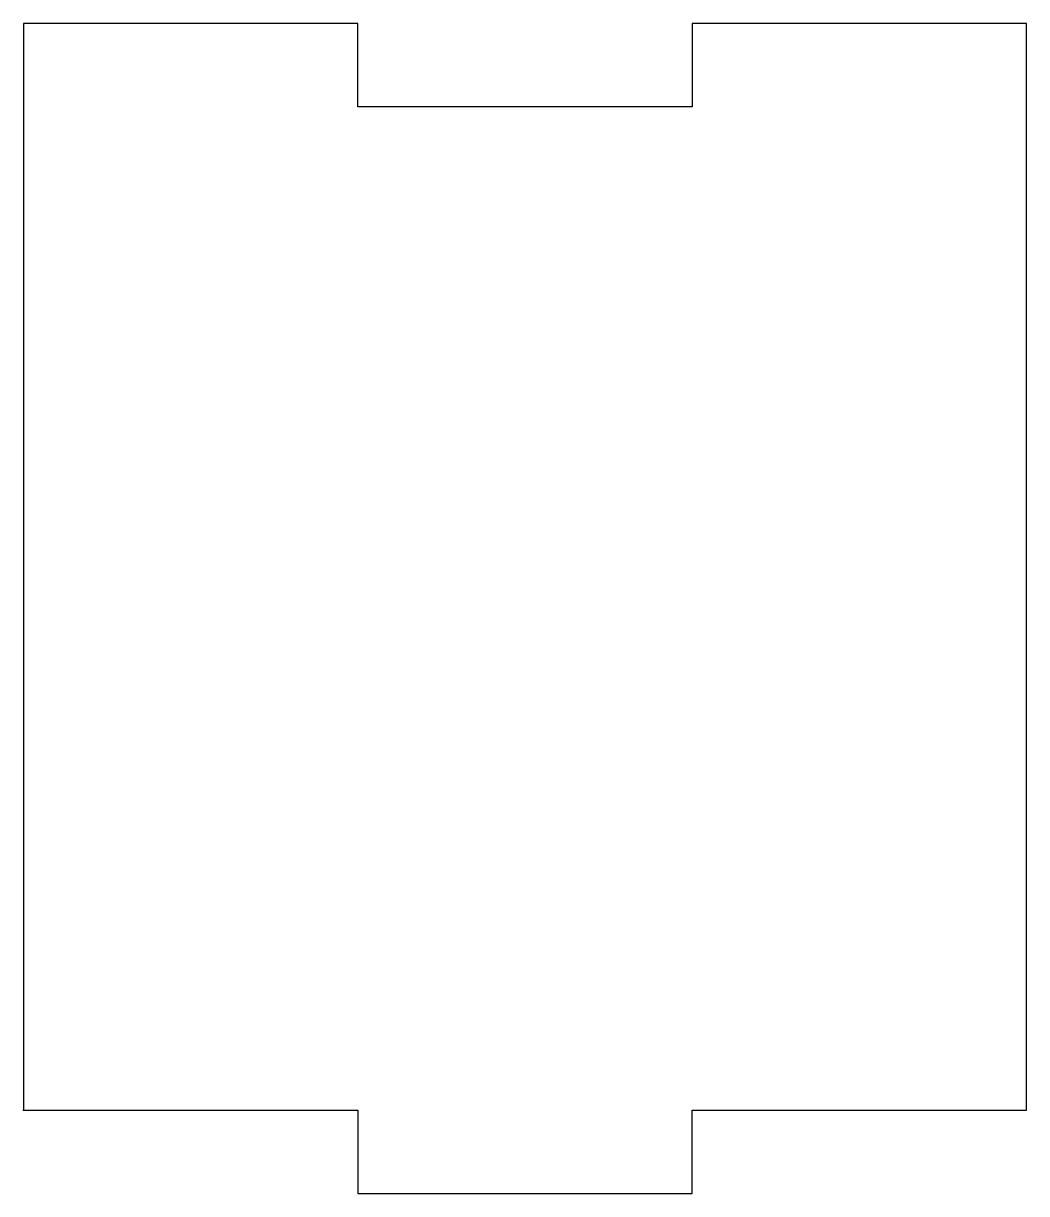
# Model space of a CAD drawing. Header units: millimetres. Extents: x 0 to 60, y -5 to 65.
import ezdxf

# ---------------------------------------------------------------- set-up
doc = ezdxf.new("R2010")
doc.units = ezdxf.units.MM
doc.layers.get('0').update_dxf_attribs({"linetype": 'CONTINUOUS'})

msp = doc.modelspace()

# ---------------------------------------------------------------- linework, layer by layer
msp.add_lwpolyline([(60, 0), (60, 65), (40, 65), (40, 60), (20, 60), (20, 65), (0, 65), (0, 0), (20, 0), (20, -5), (40, -5), (40, 0)], close=True)
msp.add_point((0, 0))

doc.saveas('drawing.dxf')
